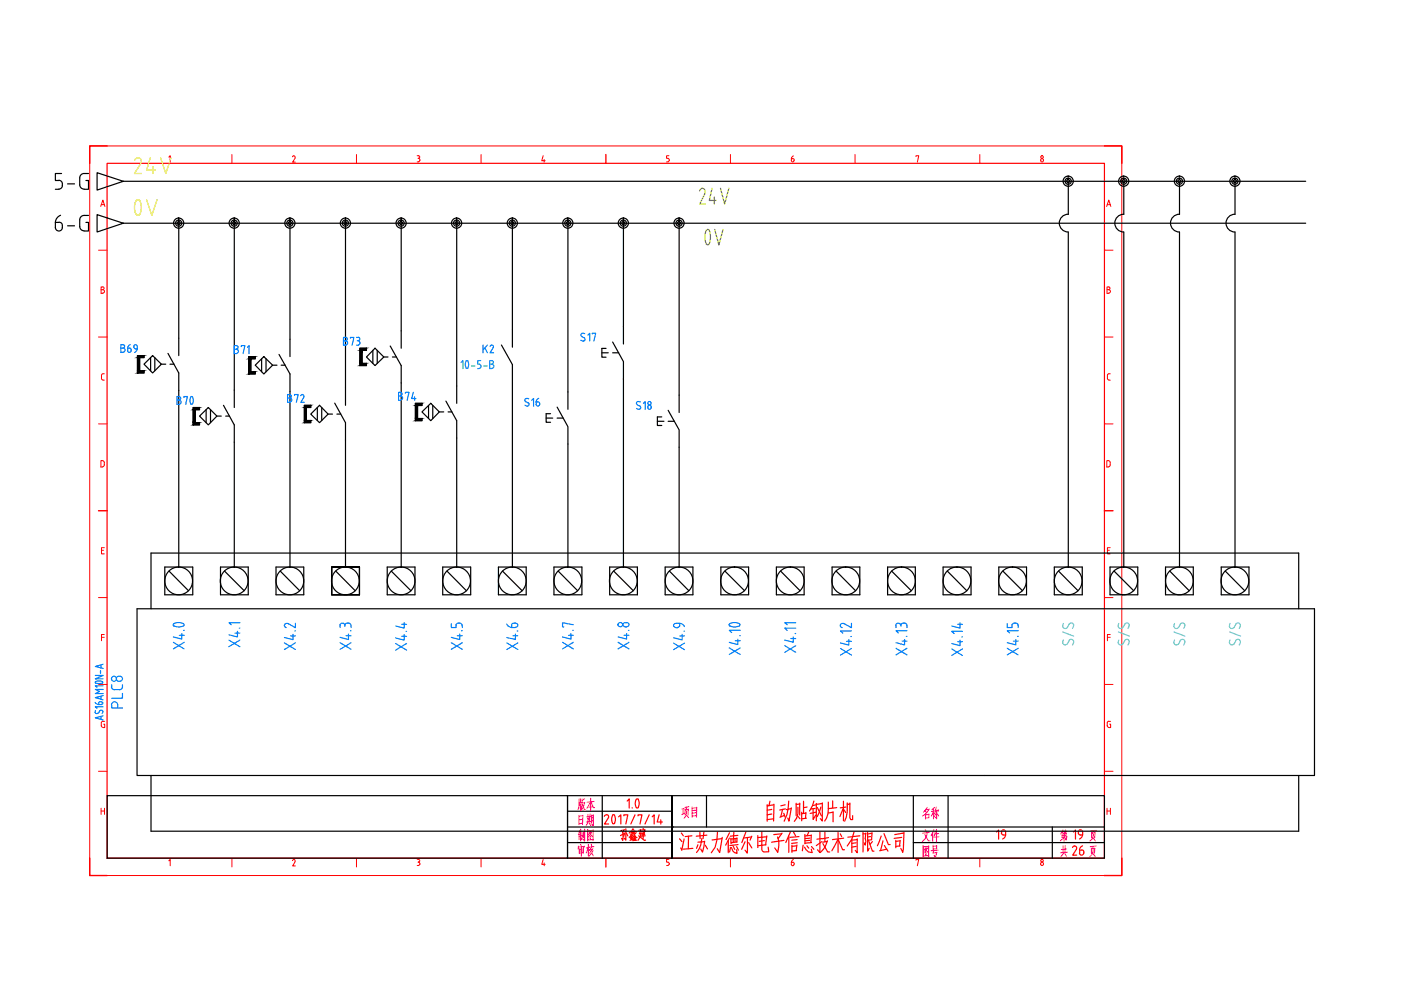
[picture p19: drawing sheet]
<svg xmlns="http://www.w3.org/2000/svg" width="297mm" height="210mm" viewBox="0 0 297 210" stroke-linecap="round" stroke-linejoin="round" font-family="sans-serif">
<!-- layer: AE_BOR -->
<path d="M22.7 30.9h-3.7v3.7M128.5 32.8v1.8M234.2 30.9h3.6v3.7M20.9 108.3h1.8M234.2 108.3h1.8M19 181.9v3.7h3.7M128.5 181.9v1.9M237.8 181.9v3.7h-3.6" fill="none" stroke="#f00" stroke-width=".3"/>
<path d="M22.7 34.6h211.5v147.3h-211.5z" fill="none" stroke="#f00" stroke-width=".25"/>
<g fill="none" stroke="#f00" stroke-width=".21">
<path d="M19 30.9h218.8v154.7h-218.8zM35.8 33.3l.3-.3v1.4M49.2 32.8v1.8M62.3 33.1l.2 .1v.3M62.3 33l-.3 .3M62.6 33.5l-.6 .9h.6M75.6 32.8v1.8M88.4 33l.6 .2v.2l-.3 .2M88.4 34.3h.3M88.6 33.6h.1M88.7 33.6l.3 .2M89 34l-.3 .3"/>
<path d="M89 33.9v.1M102 32.8v1.8M115.2 33l-.3 1.1h.7M115.4 33.8v.6M141.3 34.3h.3M141.6 33.6l.3 .3-.1 .3-.2 .1M141.8 33h-.5v.6h.3M154.9 32.8v1.8M167.8 33.7l.1 .6h.3l.1-.2M167.8 33.7h.3M168.1 33.6l.2 .1 .1 .2M168.2 33.1l-.4 .5"/>
<path d="M168.4 34v.1M181.3 32.8v1.8M194.2 33.2v-.2h.6l-.3 1.4M207.7 32.8v1.8M220.7 33.9l.2-.3 .3 .3M220.7 33.9v.3l.2 .1 .3-.2M221.2 33.9v.2M20.9 53h1.8M21.4 43.8l.4-1.4 .4 1.4M21.5 43.4h.6M234.2 53h1.8M234.6 43.8l.5-1.4 .4 1.4"/>
<path d="M234.8 43.4h.6M20.9 71.5h1.8M21.4 61.4h.4M21.8 61.4a.36 .36 0 0 1 .4 .4 .36 .36 0 0 1-.4 .3M21.8 60.8l.3 .3-.3 .3M21.8 60.8h-.4v1.4h.4M22.1 79.2l-.4 .1-.2 .3 .1 .8 .2 .2M234.2 71.5h1.8M234.7 61.4h.4a.36 .36 0 0 1 .3 .4 .36 .36 0 0 1-.3 .3M235.1 61.4l.2-.2v-.2l-.6-.2v1.4h.4M235.4 79.2l-.4 .1-.2 .3v.8l.3 .2M20.9 89.9h1.8"/>
<path d="M21.9 80.6h.2M22.1 98.1v.7l-.4 .2M22.1 98.1l-.2-.4h-.5v1.3h.3M234.2 89.9h1.8M235 97.7l.4 .4M235 97.7h-.3v1.3h.3M235.1 80.6h.3M235.4 98.1l-.1 .7-.3 .2M21.5 116.7h.4M22.1 116.1h-.6v1.3h.6M234.8 116.7h.4M235.4 116.1h-.6v1.3h.6"/>
<path d="M20.9 126.7h1.8M21.5 135.1h.6M22.1 134.5h-.6v1.3M234.2 126.7h1.8M234.8 135.1h.6M235.4 134.5h-.6v1.3M20.9 145.1h1.8M21.8 152.9l-.3 .2a.99 .99 0 0 0 .2 1.1l.5 .1v-.8h-.2M21.9 153h.3M234.2 145.1h1.8M235.1 152.9l-.3 .2a.99 .99 0 0 0 .1 1.1l.6 .1v-.8h-.2M235.1 153h.4"/>
<path d="M20.9 163.5h1.8M21.4 171.4v1.3M21.4 172h.8M22.2 171.4v1.3M234.2 163.5h1.8M234.7 172h.7M234.7 171.4v1.3M235.4 171.4v1.3M35.8 182.5l.3-.3v1.4M49.2 181.9v1.9M62.3 182.2l.2 .2v.3M62.3 182.2l-.3 .3"/>
<path d="M62.6 182.7l-.6 .9h.6M75.6 181.9v1.9M88.4 182.2l.6 .1v.3l-.3 .2M88.4 183.5h.3M88.6 182.8h.3l.1 .3M89 183.2l-.3 .3M89 183.1v.1M102 181.9v1.9M115.2 182.2l-.3 1.1h.7M115.4 183v.6M141.3 183.5h.3M141.6 182.8l.2 .1 .1 .3"/>
<path d="M141.8 182.2h-.5v.6h.3M141.9 183.2l-.3 .3M154.9 181.9v1.9M167.8 182.8l.1 .7h.3l.1-.2M167.8 182.8l.5 .1 .1 .4M168.2 182.2l-.4 .6M181.3 181.9v1.9M194.2 182.4v-.2h.6l-.3 1.4M207.7 181.9v1.9M221.2 183.1l-.1-.3a.33 .33 0 0 0-.5 .4 .33 .33 0 0 0 .5 .3l.1-.3M221.2 183.1v.2"/>
<circle cx="220.9" cy="33.3" r=".28"/>
<circle cx="220.9" cy="182.5" r=".28"/>
</g>
<!-- layer: 0 -->
<g fill="none" stroke="#000" stroke-width=".25">
<path d="M22.7 168.7h97.6v13.2h-97.6zM120.3 168.7h113.9v13.2h-113.9zM120.3 178.6h22.1M120.3 175.3h113.9M120.3 172h22.1M127.7 168.7v13.2M142.4 168.7v13.2M149.8 168.7v6.6M193.6 178.6h40.6M193.6 168.7v13.2M201 168.7v13.2M223.1 175.3v6.6"/>
<path d="M127.7 180.4h.1"/>
</g>
<g fill="none" stroke="#f0f" stroke-width=".25">
<path d="M122.7 179.4l-.1 .6M122.7 172.8v2M122.8 169.4l-.1 1.5-.2 .8M122.8 177.1v.9M122.8 179.9v1.1M122.9 176.1l-.2 .6M123 170.6l-.3 .1M123 169.3v.9M123 170.6v.9M123.1 179l.2 .4M123.1 175.8v2.5M123.2 179.7v1.9"/>
<path d="M123.2 170.2l-.4 .1M123.4 173.7l-.7 .1M123.4 169.4v1.3l-.4 1.1M123.5 176.4h-.6M123.5 177.1l-.1 .9-.2-.3M123.5 177.2l-.7 .1M123.5 170.6l.4 1.1h.3M123.5 174.5l-.8 .2M123.5 172.9l-.8 .2M123.6 176.8l-1 .1M123.6 172.8l-.1 2M123.7 176.4v1.2"/>
<path d="M123.7 179.9l-.1 1.1M123.9 179.4l-.2 .4M123.9 179.5l-1.2 .1M123.9 170.2l-.5 .1M124 175.8l-.1 2.6-.2-.4M124 170.1l-.2 .8-.6 .9M124 169.3l-.6 .5M124.6 178.1l1.1-.1v.1M124.6 175.9v2.4M124.6 172.6v1.6M124.6 174.4l-.3 .6M124.7 179v2.5"/>
<path d="M124.7 179.7l-.4 1.1M124.7 179.9l.3 .4M124.9 174.4l.2 .4M125 179.7l-.7 .1M125 173.4l-.4 .1M125 173.8l-.4 .1M125 176.7l.6 .6h.1M125 177.6l.3 .3M125.1 177.3l.2 .2M125.1 172.6l-.1 1.6M125.2 170l-.8 1.4M125.2 176.3l-.4 .7"/>
<path d="M125.2 169.2v2.6M125.3 170l.5 1.2h.2M125.3 174.2l-1 .1M125.3 173l-.9 .2M125.4 178.9v.5M125.4 176.5l-.4 .1M125.4 179.7l-.3 .6M125.4 172.8v1.3l-.2 1M125.5 176.4l-.9 1.1M125.6 171.1l-.7 .1M125.7 179.9l-.7 1M125.7 173.4h-.3"/>
<path d="M125.7 174h-.3M125.8 175.9l-.1 2.3M125.8 172.8v2.3l-.2-.2M125.8 176.1h-1.2M125.8 172.8l-.4 .1M125.9 179.5l-.9 .1M126 169.9l-1.5 .2M144.8 171.5v1.1M145 171.5h-.4M145.2 172.4l-.7 .3M145.3 171.5v1.3M145.6 171.9l-.2 1.2-.4 .4"/>
<path d="M145.6 171.1l-.1 .6M145.6 172.8l.4 .6M145.9 171.6l-.6 .1M145.9 171.5v1.3M146.1 171l-.9 .2M146.7 171.1v2.2M147.5 172.3l-.8 .1M147.5 171.8l-.8 .1M147.7 172.9l-1 .1M147.7 171.2l-1 .2M147.7 171.2v2.1M195.7 179.3v2.4"/>
<path d="M196.1 176.9l.7 1.4h.4M196.1 171.9l.3 .3M196.2 175.9l.2 .5M196.2 172.6v1.1M196.4 179.7l-.5 .6M196.6 176.5a2.4 2.4 0 0 1-1 1.9M196.6 179.9l-.4 .1M196.6 171.2l-.8 1M196.7 179.8l-.5 .7-.4 .3M196.9 179.3v2.3M196.9 179.5h-1.2M196.9 171.6l-.6 .1"/>
<path d="M196.9 173.4h-.7M196.9 172.6v.8M196.9 172.7l-.7 .1M197 171.5l-.8 1.1-.6 .4M197 176.5l-1.4 .2M197.8 176.4v2M197.8 179.2v.9M197.9 172l-.4 1M197.9 172.2l.3 .3M197.9 171.5v2.1M198 175.9l-.6 1.3M198.1 171.2l-.5 .5"/>
<path d="M198.2 172h-.7M198.3 176.2l-.3 1.1M198.4 172.5l-.3 .7M198.5 171.1l-.3 1.2M198.6 179.4l-.8 .1M198.6 175.9v2.6M198.6 172v1.6l-.3-.3M198.6 179.3v.7M198.6 180h-.8M198.8 172.6l.2 .4M198.9 171.8l-.5 .1M199 176.7l-.8 .1"/>
<path d="M199 171.7l-.1 .4M199.1 177.4l-1.1 .1M225.2 177v.5l1-.1M225.2 176.8l.8-.1v.4l-.8 .1M225.3 176.3l.1 .4M225.4 176l-.5 .8M225.4 179.3v1.4M225.6 177.5l-.8 .8M225.6 176.2l-.4 .1M225.6 176.8v1.6M225.9 179.3l-.1 1.4M225.9 176l-.2 .7"/>
<path d="M226.2 177.3l-.2 .8-.1-.3M226.2 176.2l-.4 .1 .3 .4M231.4 179.8v1.2M231.5 176.5v1.2M231.8 179.5l-.1 .5M231.8 177.7l.5 .6M231.8 176.8l-.3 1.1-.4 .4M231.8 176.1l-.1 .5M232.1 179.9l-.7 .1M232.1 179.8l-.1 1.1M232.2 176.6l-.7 .1M232.2 176.5l-.1 1.1"/>
<path d="M232.4 179.4l-1.2 .1M232.5 176.1l-1.3 .1M123.5 180.4l-.6 .1M123.6 180.8l-.8 .1M123.7 180l-.9 .1M125.4 180.9l.4 .5M125.5 180.2l-.5 .1M125.7 180.3l-.8 1.2M195.7 181.5l1.1-.1 .1 .1M196.1 180.1l.6 .6h.2M196.1 181l.3 .3M196.2 180.7l.2 .2"/>
<path d="M198 180.3l-.2 .5h.8M198.6 180.7l-.3 1.1-.3-.4M198.9 180.3l-1.5 .1M225.5 180.9l-.6 .8M225.7 180.9l.4 .7M226.2 180l-1.2 .1M226.3 180.7l-1.5 .1M231.7 181l.5 .6M231.8 180.2l-.3 1-.5 .5"/>
</g>
<g fill="none" stroke="#f00" stroke-width=".25">
<path d="M128.1 173.1a.46 .46 0 0 1 .6-.4 .46 .46 0 0 1 .3 .7M129 173.4l-.8 1.3h.8M129.9 172.8l.2-.1a1.38 1.38 0 0 1 0 2l-.2-.1M129.9 172.9l-.2 .6 .2 1.1M131.2 173.2l.4-.4v1.9M132 176.4l.1 1.8-.3-.4M132.3 173v-.2h.8l-.4 1.9M132.3 176l-.7 .1M132.3 176.7l-.8 .5M132.4 175.9l-.3 .6M132.5 176.6l-.3 .8M132.7 175.7v2.4l-.4-.4"/>
<path d="M132.8 176.6l.3 .6M133 169.8l.4-.4v1.9M133.7 177.7l.1 .3M133.9 177l.3 .2M133.9 177.3v.7M134 176.9l-.6 .7M134 176.6v.1M134 171.2v.1M134.1 177.3l-.4 .1M134.1 177.6l-.1 .4M134.1 177.5l-.5 .1M134.2 177.9l-.6 .3"/>
<path d="M134.2 175.7l-.8 .9M134.2 175.8l.6 .6h.2M134.2 176.2v.6M134.3 177.9l.1 .2M134.4 176.2h-.4M134.5 176.4l-.1 .4M134.5 177l.6 .6M134.5 176.9l-.3 .6M134.5 177.4v.8M134.5 176.4l-.6 .1M134.6 172.8l-.9 1.9M134.7 177.4h-.4"/>
<path d="M134.8 177.8l-.2 .4M134.8 177.6l-.5 .1M134.8 176.7l-1.2 .2M134.9 169.5l-.2 1a.7 .7 0 0 0 .4 .8l.2-.1 .2-.7-.2-1M135 178.1l-.9 .1M135.3 173v-.2h.8l-.4 1.9M135.3 169.5l-.2-.1-.2 .1M135.4 177.2l1.2 1 .3-.1M135.9 176l-.5 .1M135.9 175.9l-.3 .9M135.9 176.7l-.4 .1M135.9 176.6l-.6 1.6"/>
<path d="M136.4 175.6v2.2M136.7 175.9l-.7 .1M136.7 176.7h-.6M136.7 177h-.7M136.7 175.9l-.1 .7M136.8 177.2l-.8 .1M136.9 176.2l-1 .2M137.6 172.8l-.8 1.9M138.3 173.2l.4-.4v1.9M139.8 172.8l-.5 1.5h1.1M140.1 173.8v.9M144.1 177.8l.5 .6"/>
<path d="M144.3 179.8l.2 .4M144.5 176.6l.4 .6M145 177.9l-.5 2.4M146 177.3l-.1 2.7M146.7 177.2l-1.4 .2M146.9 179.9l-2 .1M148 179.1l-.3 .8M148.4 176.5v1.3M148.8 177.8l-.2 1.4-.4 .9-.5 .7M149.2 176.4l-.1 1.4M149.4 178.4l-1.4 .2M149.4 178.4l-.5 2.3-.3-.7"/>
<path d="M149.5 179.2l.5 .8M149.9 177.1l-2.3 .2M152.1 176.4l-.1 1.7-.4 1.6-.8 1.1M153.1 177.8l-2.1 .3M153.1 177.5l-.5 3.3-.5-.8M154.4 178.2v2.6M154.7 176.6l-.8 1.4M154.7 177.7l-.8 1.5M154.9 179.7l-.2 .9M155 177.7v1.2M155.1 179.7l.3 .7 .3 .4 .6 .1-.1-.7M155.5 177.9v.7"/>
<path d="M155.5 179.5l.3 .6M155.6 176.5l-.1 1.3M155.8 177.8v.7M156.2 179.5l.4 .8M156.2 177.8l-1.2 .1M156.3 177.7l-.1 .8M156.3 178.5l-1.3 .2M156.4 177.1l-1.6 .2M156.5 179.1l-1.8 .2M158 178.5l-.8 1.6M158.1 176.4l-.8 2.2M158.5 177.6l-.1 3.3-.4-.6"/>
<path d="M158.7 178.6l.7 1.2M159.3 177.5l-1.6 .2M159.4 177.3l-.4 .8M160.7 177.2v2.5M161.5 176.4l.1 3.9 .3 .3h1.1l-.1-1M162.1 178.2l-1.1 .2M162.4 179.1l-1.7 .2M162.5 177.4l-1.8 .2M162.6 177.2l-.3 1.9M162.7 170.6v3.5M163.3 169.9l-.3 1M163.6 172.6l-.9 .2"/>
<path d="M163.6 171.6l-.9 .2M164 173.6l-1.3 .2M164.1 170.6l-1.4 .3M164.1 170.5l-.1 3.6M164.9 177.5l.2 .9-.2 2.3-.6-.9M165.7 176.8l-1.6 .2M165.8 176.7l-.8 1.1M165.9 171.6l-.4 1.6M166.2 172.4l.3 .9M166.2 178.2l-2.6 .4M166.3 172.9l-.9 .4M166.5 170.6l-1 .3"/>
<path d="M166.5 171.5l-1.2 .2M167.2 169.8l-.4 2.9-.5 1.4M167.2 177.3v3.4M167.6 176.4l-1 2.2M167.7 171.5l-1 .2M167.8 171.3l-.5 2.8-.3-.7M167.9 179.2v1.5M168.2 176.4l.5 .8M168.8 170.3v2.6M168.9 179.3l-1 .2M168.9 173.5l-.5 .7M169 179.2l-.2 1.1"/>
<path d="M169 178l-1.1 .1M169.1 178.7l-1.3 .1M169.2 171.2v1.3l-.3 1M169.2 173.1l.4 .5M169.4 177.4l-1.9 .1M169.6 170.3v2.5M169.6 170.5l-.8 .1M170 172.2v1.8M170.3 179.2l-.2 1.2M170.4 169.9v2.6M170.6 179.6l.8 1 .8 .2-.2-.8M170.7 176.9v2"/>
<path d="M170.8 172.4l-.8 .1M170.9 172.3l-.1 1.2M171 173.5l-1 .1M171.1 179.3l.4 .5M171.1 171.1l-.7 .1M171.5 176.4l-.4 .8M171.7 177.7l-1 .1M171.7 178.2l-1 .1M172 177.1l-1.3 .1M172 177l-.1 1.6M172.1 178.6l-1.4 .2M172.1 179.5l.5 .6"/>
<path d="M172.4 171.5v2.2l.5-.9M172.6 169.8l-.3 1-.7 1.2M172.8 171.4l-.9 .1M172.9 170.6l-.6 .2M172.9 172.2l-1.1 .3M173.1 170.3v3.7M173.3 171.2l.9 1.8M173.8 176.4v4.4l-.5-.6M174 171.1l-.7 2M174.3 177.8l-1.1 .1M174.3 178.4l-1.2 .9M174.3 170.2v3.9l-.4-.5"/>
<path d="M174.3 170.3l-1.2 .3M174.5 178.9l1 1.7h.4M174.9 176.4v2.1M175.4 178.4l-1 .2M175.4 178.3l-.4 1.2-1.1 1.3M175.6 170.1a5.3 5.3 0 0 1-.7 4M175.7 177.6l-1.4 .2M176.5 169.8v1.5M176.6 172.2l-1 .2M176.6 172.1v2.1M177.4 171.2l-1.8 .3M177.6 178l-1.2 2.4"/>
<path d="M177.7 176.5v4.2M177.7 178l1 2.2h.3M178.2 176.8l.2 .6M178.8 171.3l-.7 1.8M178.8 171.6l.5 .7M178.8 169.9v4.1M178.9 177.7l-2.4 .3M179.4 171.1l-1.2 .2M179.6 170.2v1.9l-.5 2M180.2 170.3v3.1l.2 .4h.4v-.9M180.2 170.5l-.6 .1M180.6 177.9v2.9"/>
<path d="M181.1 176.4l-.5 1.5-1 1.5M181.5 178.7l-.9 .1M181.5 179.5l-.9 .1M181.8 177.8v3l-.5-.5M181.8 178l-1.2 .1M182.3 177.2l-2.5 .3M183 176.4v4.2M183.6 176.6l-.2 2.6-.2-.5M183.6 176.7l-.6 .1M184 176.5v4l.3-.6M184.1 178.1l.9 2.4h.3M184.6 177.4l-.6 .1"/>
<path d="M184.9 176.6l-.1 1.5h-.8M184.9 176.7l-.9 .1M185 178.4l-.5 .6M186.8 177.2l-.8 2.1M187.2 178.3l-.5 2M187.4 176.7l1 2.4h.3M187.5 179.3l.8 1.2M189.9 178.2v1.5M190.9 179.4l-1 .1M190.9 178.2l-.2 1.2M190.9 178.3l-1 .1M191.2 177.5l-1.6 .3"/>
<path d="M191.7 176.5l-.3 4.2-.4-.8M191.7 176.6l-2 .4M211.3 176.4l.4-.4v1.9M213.2 177h-.4a.51 .51 0 0 1-.5-.7 .51 .51 0 0 1 .8-.1l.1 .2a1.21 1.21 0 0 1-.6 1.5M227.4 179.7a.44 .44 0 0 1 .6-.3 .44 .44 0 0 1 .2 .6M227.6 176.4l.4-.4v1.9M228.6 176.6l.2 .4h.3M228.7 176.4v.2M229.1 177h.4M229.5 177a.95 .95 0 0 1-.6 .9M229.5 176.4a.44 .44 0 0 0-.4-.5 .44 .44 0 0 0-.5 .5M229.5 179.3a.99 .99 0 0 0-.6 .9"/>
<path d="M229.5 176.4v.6M168.9 180.3l-1 .1M188 180l-1.5 .4M228.2 180l-.8 1.3h.9M228.9 180.9a.44 .44 0 0 0 .4 .4 .44 .44 0 0 0 .5-.4M229.3 180.3h-.4v.6M229.3 180.2l.4 .1 .1 .6"/>
</g>
<!-- layer: SYMS -->
<g fill="none" stroke="#000" stroke-width=".25">
<path d="M20.6 36.6l5.5 1.8-5.5 1.9zM20.6 45.5l5.5 1.8-5.5 1.9zM29.1 75.4h1.4v.4h-.9v2.8h.9v.5h-1.4zM31.9 75.8v2.8M32.4 75.4l1.8 1.8-1.8 1.9-1.9-1.9zM32.8 75.8v2.8M34.2 77.2h1M35.6 74.9l2.3 4.2v3.7M36 77.2h.9M37.9 71.7v3.7M52.7 75.6h1.4v.5h-.9v2.7h.9v.5h-1.4zM55.5 76.1v2.7"/>
<path d="M55.9 75.6l1.9 1.8-1.9 1.9-1.8-1.9zM56.4 76.1v2.7M57.8 77.4h.9M59.2 75.1l2.3 4.2v3.7M59.6 77.4h.9M61.5 71.9v3.7M76.3 73.8h1.4v.5h-.9v2.7h.9v.5h-1.4zM79.1 74.3v2.7M79.5 73.8l1.9 1.9-1.9 1.8-1.8-1.8zM80 74.3v2.7M81.4 75.7h.9M82.7 73.4l2.4 4.1v3.7"/>
<path d="M83.2 75.7h.8M85.1 70.1v3.7M106.3 73.2l2.3 4.1v3.7M108.6 69.9v3.7M127.6 74.8h1.4M128.5 73.9h-.9v1.8h.9M129.9 72.5l2.3 4.2v3.6M129.9 74.8h1.3M132.2 69.3v3.6M41 86.4h1.3v.5h-.9v2.7h.9v.5h-1.3zM42.3 88.2l1.9-1.8 1.8 1.8-1.8 1.9zM43.7 86.9v2.7"/>
<path d="M44.6 86.9v2.7M46 88.2h.9M47.4 85.9l2.3 4.2v3.7M47.9 88.2h.8M49.7 82.7v3.7M64.5 85.9h1.4v.5h-.9v2.8h.9v.4h-1.4zM67.3 86.4v2.8M67.7 85.9l1.9 1.9-1.9 1.8-1.8-1.8zM68.2 86.4v2.8M69.6 87.8h.9M71 85.5l2.3 4.1v3.7M71.4 87.8h.8"/>
<path d="M73.3 82.3v3.6M88.1 85.5h1.4v.5h-1v2.7h1v.5h-1.4zM89.5 87.3l1.8-1.8 1.8 1.8-1.8 1.9zM90.9 86v2.7M91.8 86v2.7M93.1 87.3h1M94.5 85l2.3 4.2v3.7M95 87.3h.8M96.8 81.8v3.7M115.8 88.6h1.4M116.7 87.7h-.9v1.8h.9M118.1 86.3l2.3 4.2v3.6"/>
<path d="M118.1 88.6h1.3M120.4 83.1v3.7M139.4 89.3h1.4M140.3 88.4h-.9v1.8h.9M141.7 87l2.3 4.1v3.7M141.7 89.3h1.3M144 83.8v3.7M32 129.1v-11.8h243.4v11.8M34.9 120.2h6v5.9h-6zM35.8 121.1l4.2 4.2M46.8 120.2h5.8v5.9h-5.8zM47.6 121.1l4.2 4.2"/>
<path d="M58.5 120.2h5.9v5.9h-5.9zM59.4 121.1l4.2 4.2M70.3 120.2v5.9v-5.9M70.3 126.1h5.9h-5.9M71.2 121.1l4.1 4.2M76.2 126.1v-5.9v5.9M76.2 120.2h-5.9h5.9M82.1 120.2h5.9v5.9h-5.9zM82.9 121.1l4.2 4.2M93.9 120.2h5.9v5.9h-5.9zM94.8 121.1l4.1 4.2M105.7 120.2h5.9v5.9h-5.9z"/>
<path d="M106.5 121.1l4.2 4.2M117.4 120.2h6v5.9h-6zM118.3 121.1l4.2 4.2M129.3 120.2h5.8v5.9h-5.8zM130.1 121.1l4.2 4.2M141 120.2h5.9v5.9h-5.9zM141.9 121.1l4.2 4.2M152.8 120.2h5.9v5.9h-5.9zM153.7 121.1l4.2 4.2M164.6 120.2h5.9v5.9h-5.9zM165.5 121.1l4.1 4.2M176.4 120.2h5.9v5.9h-5.9z"/>
<path d="M177.3 121.1l4.1 4.2M188.2 120.2h5.9v5.9h-5.9zM189 121.1l4.2 4.2M200 120.2h5.9v5.9h-5.9zM200.8 121.1l4.2 4.2M211.8 120.2h5.8v5.9h-5.8zM212.6 121.1l4.2 4.2M223.5 120.2h6v5.9h-6zM224.4 121.1l4.2 4.2M235.3 120.2h5.9v5.9h-5.9zM236.2 121.1l4.2 4.2M247.1 120.2h5.9v5.9h-5.9z"/>
<path d="M248 121.1l4.2 4.2M258.9 120.2h5.9v5.9h-5.9zM259.8 121.1l4.1 4.2M32 164.4h246.7v-35.3h-249.6v35.3h2.9v11.8h243.4v-11.8"/>
<circle cx="226.5" cy="38.4" r="1.08"/>
<circle cx="226.5" cy="38.4" r=".66"/>
<circle cx="226.5" cy="38.4" r=".32"/>
<circle cx="238.2" cy="38.4" r="1.08"/>
<circle cx="238.2" cy="38.4" r=".66"/>
<circle cx="238.2" cy="38.4" r=".32"/>
<circle cx="250.1" cy="38.4" r="1.08"/>
<circle cx="250.1" cy="38.4" r=".66"/>
<circle cx="250.1" cy="38.4" r=".32"/>
<circle cx="261.8" cy="38.4" r="1.08"/>
<circle cx="261.8" cy="38.4" r=".66"/>
<circle cx="261.8" cy="38.4" r=".32"/>
<circle cx="37.9" cy="47.3" r="1.08"/>
<circle cx="37.9" cy="47.3" r=".66"/>
<circle cx="37.9" cy="47.3" r=".32"/>
<circle cx="49.6" cy="47.3" r="1.08"/>
<circle cx="49.6" cy="47.3" r=".66"/>
<circle cx="49.6" cy="47.3" r=".32"/>
<circle cx="61.5" cy="47.3" r="1.08"/>
<circle cx="61.5" cy="47.3" r=".66"/>
<circle cx="61.5" cy="47.3" r=".32"/>
<circle cx="73.2" cy="47.3" r="1.08"/>
<circle cx="73.2" cy="47.3" r=".66"/>
<circle cx="73.2" cy="47.3" r=".32"/>
<circle cx="85" cy="47.3" r="1.08"/>
<circle cx="85" cy="47.3" r=".66"/>
<circle cx="85" cy="47.3" r=".32"/>
<circle cx="96.8" cy="47.3" r="1.08"/>
<circle cx="96.8" cy="47.3" r=".66"/>
<circle cx="96.8" cy="47.3" r=".32"/>
<circle cx="108.6" cy="47.3" r="1.08"/>
<circle cx="108.6" cy="47.3" r=".66"/>
<circle cx="108.6" cy="47.3" r=".32"/>
<circle cx="120.4" cy="47.3" r="1.08"/>
<circle cx="120.4" cy="47.3" r=".66"/>
<circle cx="120.4" cy="47.3" r=".32"/>
<circle cx="132.2" cy="47.3" r="1.08"/>
<circle cx="132.2" cy="47.3" r=".66"/>
<circle cx="132.2" cy="47.3" r=".32"/>
<circle cx="144" cy="47.3" r="1.08"/>
<circle cx="144" cy="47.3" r=".66"/>
<circle cx="144" cy="47.3" r=".32"/>
<circle cx="37.9" cy="123.2" r="2.94"/>
<circle cx="49.6" cy="123.2" r="2.94"/>
<circle cx="61.5" cy="123.2" r="2.94"/>
<circle cx="73.2" cy="123.2" r="2.94"/>
<circle cx="85" cy="123.2" r="2.94"/>
<circle cx="96.8" cy="123.2" r="2.94"/>
<circle cx="108.6" cy="123.2" r="2.94"/>
<circle cx="120.4" cy="123.2" r="2.94"/>
<circle cx="132.2" cy="123.2" r="2.94"/>
<circle cx="144" cy="123.2" r="2.94"/>
<circle cx="155.7" cy="123.2" r="2.94"/>
<circle cx="167.5" cy="123.2" r="2.94"/>
<circle cx="179.3" cy="123.2" r="2.94"/>
<circle cx="191.1" cy="123.2" r="2.94"/>
<circle cx="202.9" cy="123.2" r="2.94"/>
<circle cx="214.7" cy="123.2" r="2.94"/>
<circle cx="226.5" cy="123.2" r="2.94"/>
<circle cx="238.2" cy="123.2" r="2.94"/>
<circle cx="250.1" cy="123.2" r="2.94"/>
<circle cx="261.8" cy="123.2" r="2.94"/>
</g>
<!-- layer: TAGS -->
<g fill="none" stroke="#007fff" stroke-width=".25">
<path d="M25.6 73.8h.5M26.1 74.7a.44 .44 0 0 0 .4-.5 .44 .44 0 0 0-.4-.4 .36 .36 0 0 0 .3-.4 .36 .36 0 0 0-.3-.3h-.5v1.6h.5M27.4 73.8l.3 .1 .1 .2M27.4 73.8h-.3v.6a.36 .36 0 0 0 .3 .3 .36 .36 0 0 0 .4-.3M27.6 73.1l-.4 .3-.1 .4M27.8 74.2v.2M28.4 73.4a.36 .36 0 0 1 .3-.3 .36 .36 0 0 1 .4 .3M28.4 73.6l.3 .4M28.4 73.4v.2M28.8 74h.3M29.1 73.4a1.05 1.05 0 0 1-.6 1.3M49.7 74h.4"/>
<path d="M50.1 74a.44 .44 0 0 1 .5 .5 .44 .44 0 0 1-.5 .4M50.1 73.3a.36 .36 0 0 1 .4 .3 .36 .36 0 0 1-.4 .4M50.1 73.3h-.4v1.7h.4M51.2 73.5v-.2h.7l-.4 1.7M52.5 73.7l.3-.4v1.7M72.8 72.3h.5M73.3 71.5a.38 .38 0 0 1 .3 .4 .38 .38 0 0 1-.3 .4 .44 .44 0 0 1 .4 .4 .44 .44 0 0 1-.4 .5M73.3 71.5h-.5v1.7h.5M74.3 71.7v-.2h.7l-.4 1.7M75.6 73.2h.4M75.6 71.5h.4M75.7 72.3h.3"/>
<path d="M75.9 71.5a.36 .36 0 0 1 .4 .4 .36 .36 0 0 1-.4 .3M75.9 72.3l.4 .3M76.3 72.8l-.4 .4M76.3 72.6v.2M102.4 73.2v1.6M102.8 73.8l.5 1M103.3 73.2l-.9 1M103.9 73.4l.2-.2a.36 .36 0 0 1 .4 .1 .36 .36 0 0 1 .1 .4l-.7 1.1h.8M123.4 71.4l.5 .2a.4 .4 0 0 1 0 .6 .4 .4 0 0 1-.6 0l-.2-.1M123.5 70.7l-.3 .2 .2 .4M123.5 70.7h.5M124.6 71l.4-.3v1.6"/>
<path d="M125.6 70.8v-.1h.7l-.4 1.6M37.5 84.8h.5M38 84.8a.44 .44 0 0 1 .4 .5 .44 .44 0 0 1-.4 .4M38 84.1a.36 .36 0 0 1 .3 .3 .36 .36 0 0 1-.3 .4M38 84.1h-.5v1.6h.5M39 84.3v-.2h.7l-.3 1.6M40.5 84.2l.1-.1a1.13 1.13 0 0 1 0 1.6l-.1-.1a1.55 1.55 0 0 1 0-1.4zM61 83.7h.4a.36 .36 0 0 1 .4 .3 .36 .36 0 0 1-.4 .4 .44 .44 0 0 1 .5 .4 .44 .44 0 0 1-.5 .5h-.4zM61 84.4h.4M62.5 83.8v-.1h.7l-.4 1.6M63.7 83.9l.2-.2a.36 .36 0 0 1 .5 .1 .36 .36 0 0 1 0 .4M64.4 84.2l-.6 1.1h.7"/>
<path d="M84.9 83.9a.36 .36 0 0 0 .4-.3 .36 .36 0 0 0-.4-.4h-.4v1.7l.4-.1a.44 .44 0 0 0 .5-.4 .44 .44 0 0 0-.5-.5h-.4M86 83.4v-.2h.7l-.4 1.7M87.6 83.2l-.3 1.3h.9M87.9 84.1v.8M111.6 84.5l-.3 .1v.3l.7 .5M111.6 84.5h.5M112 85.4a.4 .4 0 0 1 .1 .6 .4 .4 0 0 1-.6 0l-.2-.1M112.7 84.9l.4-.4v1.6M114 85.2l.3 .1 .1 .3M114.1 85.2h-.4v.5a.36 .36 0 0 0 .3 .4 .36 .36 0 0 0 .4-.4M114.2 84.5l-.4 .2-.1 .5M114.4 85.6v.2"/>
<path d="M135.1 85.9l.6 .2M135.3 85.1l-.4 .3 .2 .4M135.3 85.1l.5 .1M135.7 86.1a.4 .4 0 0 1 0 .6 .4 .4 0 0 1-.6 0l-.1-.1M136.4 85.5l.4-.3v1.6M137.3 86.3a.36 .36 0 0 1 .4-.4 .36 .36 0 0 1 .4 .4M137.3 86.4a.36 .36 0 0 0 .4 .4 .36 .36 0 0 0 .4-.4M137.3 86.3v.1M138.1 86.3v.1M36.8 136.2l2.2 1.4M36.8 132.7l-.1-.2a1.62 1.62 0 0 1 2.3 0l-.1 .2M36.8 132.7l1.3 .2 .8-.2"/>
<path d="M38 134.7h1M38.5 134.3v1.2l-1.7-.5M38.9 133.6h.1M39 136.2l-2.2 1.4M48.5 135.7l2.4 1.4M49.8 134.2h1.1M50.3 133.9v1.1l-1.8-.4M50.7 133.2h.2M50.9 132h-2.4l.5 .5M50.9 135.7l-2.4 1.4M60.3 136.3l2.3 1.4M61.1 132.2a.48 .48 0 0 0-.7 .2 .48 .48 0 0 0 .3 .7"/>
<path d="M61.6 134.8h1M62.1 134.5v1.1l-1.8-.4M62.5 133.8h.1M62.6 132.2v.9l-1.5-.9M62.6 136.3l-2.3 1.4M72.1 136.3l2.3 1.4M73.1 132.6a.7 .7 0 0 1 .6-.5 .7 .7 0 0 1 .7 .5v.5M73.1 132.8a.54 .54 0 0 0-.4-.7 .54 .54 0 0 0-.6 .5v.5M73.4 134.8h1M73.9 134.5v1.1l-1.8-.5M74.3 133.7h.1M74.4 136.3l-2.3 1.4"/>
<path d="M83.9 136.4l2.3 1.4M85.2 134.9h1M85.2 132.4h1M85.7 134.6v1.1l-1.8-.4M85.7 132v1.2l-1.8-.5M86.1 133.9h.1M86.2 136.4l-2.3 1.4M95.7 136.3l2.3 1.4M97 134.8h1M97.4 132.1l.3 .1 .3 .4M97.5 134.5v1.1l-1.8-.5M97.5 132.1a.61 .61 0 0 0-.8 .5v.5h-1v-.9"/>
<path d="M97.8 133.7h.2M98 136.3l-2.3 1.4M98 132.6v.5M107.4 132.3a1.16 1.16 0 0 0 1.1 .7M107.5 136.3l2.3 1.4M108.5 132.6v.5h.8M108.8 134.8h1M109 132.1a.42 .42 0 0 0-.5 .5M109 132.1h.3M109.3 132.1l.2 .1 .3 .4-.3 .4h-.2M109.3 134.5v1.1l-1.8-.4M109.7 133.8h.1"/>
<path d="M109.8 136.3l-2.3 1.4M119.3 136.2l2.3 1.4M120.5 134.7h1.1M121 134.3v1.2l-1.7-.5M121.4 133.6h.2M121.6 132.5l-2.3-.5v.9h.2M121.6 136.2l-2.3 1.4M131 136.2l2.4 1.4M132.3 134.7h1.1M132.6 132l-.5 .2v.2v.3l.5 .2M132.6 132h.3M132.6 132.9h.3"/>
<path d="M132.8 132l.3 .1 .3 .3-.3 .4-.3 .1M132.9 134.3v1.2l-1.9-.5M133.2 133.6h.2M133.4 136.2l-2.4 1.4M142.8 136.4l2.3 1.4M143.3 132.2l-.4 .2-.1 .2 .1 .2 .4 .3M143.4 132.2a1.52 1.52 0 0 1 1.7 .7M143.4 133.1h.2M144.1 132.2l-.1 .6-.4 .3M144.1 134.8h1M144.6 134.5v1.2l-1.8-.5M145 133.8h.1"/>
<path d="M145.1 136.4l-2.3 1.4M154.6 137.4l2.3 1.4M154.7 132.7l-.1-.2a1.62 1.62 0 0 1 2.3 0l-.1 .2M154.7 132.7l1.3 .2 .8-.2M155.9 135.8h1M156.4 135.5v1.2l-1.8-.5M156.8 134.8h.1M156.9 133.6h-2.3l.5 .5M156.9 137.4l-2.3 1.4M166.4 136.9l2.3 1.4M167.7 135.4h1M168.2 135v1.2l-1.8-.5"/>
<path d="M168.6 134.3h.1M168.7 133.2h-2.3l.5 .4M168.7 132h-2.3l.5 .5M168.7 136.9l-2.3 1.4M178.2 137.5l2.3 1.4M179 132.2a.48 .48 0 0 0-.8 .2 .48 .48 0 0 0 .3 .7M179.5 136h1M180 135.6v1.2l-1.8-.5M180.4 135h.1M180.5 133.8h-2.3l.5 .4M180.5 132.2v.9l-1.5-.9M180.5 137.5l-2.3 1.4"/>
<path d="M189.9 132.6a.54 .54 0 0 1 .6-.5 .54 .54 0 0 1 .5 .5 .7 .7 0 0 1 .6-.5 .7 .7 0 0 1 .7 .5v.5M190 137.5l2.3 1.4M190 132.6v.5M191 132.6v.2M191.3 135.9h1M191.8 135.6v1.1l-1.8-.4M192.2 134.9h.1M192.3 133.7h-2.3l.5 .5M192.3 137.5l-2.3 1.4M201.8 137.6l2.3 1.4M203 132.4h1.1M203 136.1h1.1"/>
<path d="M203.6 135.7v1.2l-1.8-.5M203.6 132v1.2l-1.8-.5M203.9 135h.2M204.1 133.9h-2.3l.5 .4M204.1 137.6l-2.3 1.4M213.5 132.2v.9h1.1v-.5a.7 .7 0 0 1 .6-.5 .7 .7 0 0 1 .7 .5v.5M213.5 137.5l2.4 1.4M214.9 135.9h1M215.4 135.6v1.1l-1.9-.4M215.7 134.9h.2M215.9 133.7h-2.4l.6 .5M215.9 137.5l-2.4 1.4"/>
<path d="M23.6 149.5a.66 .66 0 0 1 .7-.7 .66 .66 0 0 1 .6 .7v.6M23.7 149.5v.6h2.3M23.7 145.2v.5M24.9 143.5a.62 .62 0 0 1 .9 0 .62 .62 0 0 1 0 .8 .62 .62 0 0 1-.9 .1 .53 .53 0 0 1 0-.9zM26 147v1h-2.3M26 145.2l-.1 .7-.5 .3-1.5-.1-.3-.5"/>
<circle cx="137.7" cy="85.5" r=".36"/>
<circle cx="131.5" cy="132.4" r=".49"/>
<circle cx="24.2" cy="143.9" r=".53"/>
</g>
<!-- layer: DESC -->
<g fill="none" stroke="#007fff" stroke-width=".25">
<path d="M20.2 148.9l.7 .5M20.2 143.2h1.7l-1.7 .7h1.7M20.3 150.6a.39 .39 0 0 0 0 .6 .39 .39 0 0 0 .5-.1M20.3 144.5l.7-.1 .7 .1M20.9 151.2l.2-.5a.38 .38 0 0 1 .6 0 .38 .38 0 0 1-.1 .6M20.9 149.1v.3h.6M20.9 149.1a.43 .43 0 0 1 .5-.3 .43 .43 0 0 1 .4 .4l-.3 .2M21.3 142.2v.6M21.4 141v.6M21.4 147.6v.7M21.4 151.9v.6M21.7 144.5l.1 .2a1.38 1.38 0 0 1-1.6 0l.1-.2"/>
<path d="M21.9 151.8l-1.7 .4 1.7 .5M21.9 149.9h-1.7l.3 .3M21.9 147.5l-1.7 .4 1.7 .5M21.9 146.2h-1.7l.9 .4-.9 .5h1.7M21.9 145.4h-1.7l.3 .3M21.9 140.8l-1.7 .5 1.7 .4"/>
</g>
<!-- layer: TERMS -->
<g fill="none" stroke="#6eddc1" stroke-width=".25">
<path d="M225.3 134l2.3 .9M225.4 135.7a.59 .59 0 0 0 .1 .9 .59 .59 0 0 0 .8-.1l.4-.7M225.4 132.2a.6 .6 0 0 0 0 .9 .6 .6 0 0 0 .9-.1l.4-.6a.51 .51 0 0 1 .5-.3 .51 .51 0 0 1 .4 .5M226.6 135.8a.54 .54 0 0 1 .6-.2 .54 .54 0 0 1 .4 .4M227.6 136l-.2 .8M227.6 132.5l-.2 .7M237.1 134l2.4 .9M237.2 135.7a.59 .59 0 0 0 0 .9 .59 .59 0 0 0 .9-.1l.4-.7M237.2 132.2a.6 .6 0 0 0 0 .9 .6 .6 0 0 0 .9-.1l.4-.6a.51 .51 0 0 1 .5-.3 .51 .51 0 0 1 .5 .5M238.5 135.8a.54 .54 0 0 1 .5-.2 .54 .54 0 0 1 .5 .4M239.4 136l-.2 .8M239.4 132.5l-.2 .7"/>
<path d="M248.9 134l2.3 .9M249 135.7a.59 .59 0 0 0 0 .9 .59 .59 0 0 0 .9-.1l.3-.7M249 132.2a.6 .6 0 0 0 0 .9 .6 .6 0 0 0 .9-.1l.3-.6a.51 .51 0 0 1 .6-.3 .51 .51 0 0 1 .4 .5M250.2 135.8a.54 .54 0 0 1 .6-.2 .54 .54 0 0 1 .4 .4M251.2 136l-.2 .8M251.2 132.5l-.2 .7M260.7 134l2.3 .9M260.8 135.7a.59 .59 0 0 0 0 .9 .59 .59 0 0 0 .9-.1l.3-.7M260.8 132.2a.6 .6 0 0 0 0 .9 .6 .6 0 0 0 .9-.1l.3-.6a.51 .51 0 0 1 .6-.3 .51 .51 0 0 1 .4 .5M262 135.8a.54 .54 0 0 1 .6-.2 .54 .54 0 0 1 .4 .4M263 136l-.3 .8M263 132.5l-.3 .7"/>
</g>
<!-- layer: WIRES -->
<g fill="none" stroke="#000" stroke-width=".25">
<path d="M26.1 38.4h250.7M226.5 38.6v6.9M238.3 38.6v6.9M250.1 38.6v6.9M261.8 38.6v6.9M26.1 47.3h250.7M37.9 46.2v25.5M49.7 46.2v36.5M61.5 46.2v25.7M73.3 46.2v36.1M85.1 46.2v23.9M96.8 46.2v35.6"/>
<path d="M108.6 46.2v23.7M120.4 46.2v36.9M132.2 46.2v23.1M144 46.2v37.6M226.5 45.4a1.88 1.88 0 0 0-1.9 1.9 1.88 1.88 0 0 0 1.9 1.9v71M238.2 45.4a1.88 1.88 0 0 0-1.8 1.9 1.88 1.88 0 0 0 1.8 1.9l.1 71M250.1 45.4a1.88 1.88 0 0 0-1.9 1.9 1.88 1.88 0 0 0 1.9 1.9v71M261.8 45.4a1.88 1.88 0 0 0-1.9 1.9 1.88 1.88 0 0 0 1.9 1.9v71M37.9 82.8v37.4M49.7 93.8v26.4M61.5 83v37.2M73.3 93.3v26.9"/>
<path d="M85.1 81.2v39M96.8 92.9v27.3M108.6 81v39.2M120.4 94.1v26.1M132.2 80.3v39.9M144 94.8v25.4"/>
</g>
<!-- layer: XREF -->
<g fill="none" stroke="#000" stroke-width=".25">
<path d="M12.5 38.2a.74 .74 0 0 1 .7 .8M13.1 36.8h-1.4v1.5h.8M13.2 39.3a.74 .74 0 0 1-.7 .8M13.2 39v.4M14.3 39h1.5M16.9 39.2a.91 .91 0 0 0 .9 .9M16.9 37.7v1.5M17.8 36.8a.91 .91 0 0 0-.9 .9M17.8 36.8h1M18.2 38.3h.6v1.8h-1M11.7 40.1h.8M12.5 47.1a.91 .91 0 0 1 .7 1.1 .91 .91 0 0 1-1 .7l-.4-.4-.1-1.3h.8"/>
<path d="M12.8 45.6a1.67 1.67 0 0 0-1.1 1.5M14.3 47.9h1.5M17.8 45.7a.91 .91 0 0 0-.9 .9v1.4a.91 .91 0 0 0 .9 .9M17.8 45.7h1M18.2 47.2h.6v1.8h-1"/>
</g>
<!-- layer: WIREREF_DEST -->
<path d="M29.2 33.4a.74 .74 0 0 1 .7 1.2M29.3 33.5l-.5 .1-.3 .4M29.9 34.6l-1.4 2.2h1.5M31.8 33.5l-.7 2.6h1.8M32.4 35.3v1.5M34.1 33.5l1.1 3.3 1.1-3.3M29.6 42.5a.44 .44 0 0 0-.7 0 2.81 2.81 0 0 0 .1 3.1l.6-.1M29.6 42.5a3.1 3.1 0 0 1 0 3M31.1 42.4l1.1 3.3 1.1-3.3" fill="none" stroke="#dd0" stroke-width=".25"/>
<!-- layer: WIRENO -->
<path d="M151 39.9l-.6 2.6h1.5M152.8 39.9l.8 3.4 .9-3.4M148.3 40.5a.61 .61 0 0 1 .8-.5 .61 .61 0 0 1 .4 .8l-.1 .3M149.5 41.1l-1.1 2.2h1.1M149.7 48.8l-.2 1.5 .2 1.4M149.8 48.8a.32 .32 0 0 1 .3-.2 .32 .32 0 0 1 .3 .2M149.8 51.7a.32 .32 0 0 0 .3 .2 .32 .32 0 0 0 .3-.2M150.3 48.8l.3 1.5-.3 1.4M151.4 41.8v1.5M151.5 48.6l.9 3.3 .9-3.3" fill="none" stroke="#6edd00" stroke-width=".25"/>
<!-- layer: SYMS -->
<g fill="#000" stroke="#000" stroke-width=".21">
<path d="M29.1 75.4h1.4l-1.4 .4zM29.1 75.8h1.4v-.4z"/>
<path d="M29.1 78.6h1.4l-1.4 .5zM29.1 79.1h1.4v-.5z"/>
<path d="M29.1 75.8h.5l-.5 2.8zM29.6 75.8l-.5 2.8h.5z"/>
<path d="M52.7 75.6h1.4l-1.4 .5zM52.7 76.1h1.4v-.5z"/>
<path d="M52.7 78.8h1.4l-1.4 .5zM52.7 79.3h1.4v-.5z"/>
<path d="M52.7 76.1h.5l-.5 2.7zM53.2 76.1l-.5 2.7h.5z"/>
<path d="M76.3 73.8h1.4l-1.4 .5zM76.3 74.3h1.4v-.5z"/>
<path d="M76.3 77h1.4l-1.4 .5zM76.3 77.5h1.4v-.5z"/>
<path d="M76.3 74.3h.5l-.5 2.7zM76.8 74.3l-.5 2.7h.5z"/>
<path d="M41 86.4h1.3l-1.3 .5zM41 86.9h1.3v-.5z"/>
<path d="M41 89.6h1.3l-1.3 .5zM41 90.1h1.3v-.5z"/>
<path d="M41 86.9h.4l-.4 2.7zM41.4 86.9l-.4 2.7h.4z"/>
<path d="M64.5 85.9h1.4l-1.4 .5zM64.5 86.4h1.4v-.5z"/>
<path d="M64.5 89.2h1.4l-1.4 .4zM64.5 89.6h1.4v-.4z"/>
<path d="M64.5 86.4h.5l-.5 2.8zM65 86.4l-.5 2.8h.5z"/>
<path d="M88.1 85.5h1.4l-1.4 .5zM88.1 86h1.4v-.5z"/>
<path d="M88.1 88.7h1.4l-1.4 .5zM88.1 89.2h1.4v-.5z"/>
<path d="M88.1 86h.4l-.4 2.7zM88.5 86l-.4 2.7h.4z"/>
</g>
<!-- layer: XREFCHILD -->
<path d="M97.8 76.8l.3-.3v1.6M98.8 76.5h.2a1.13 1.13 0 0 1 0 1.6l-.2-.1M98.8 76.5a1.55 1.55 0 0 0 0 1.5M100 77.6h.7M101.9 76.5h-.6v.7l.5 .1 .2 .3M102 77.7l-.2 .4h-.5M102 77.6v.2M102.5 77.6h.8M104.3 77.2a.36 .36 0 0 0 .3-.4 .36 .36 0 0 0-.3-.3h-.5v1.6h.5a.44 .44 0 0 0 .4-.4 .44 .44 0 0 0-.4-.5h-.5" fill="none" stroke="#00b8b8" stroke-width=".25"/>
</svg>
